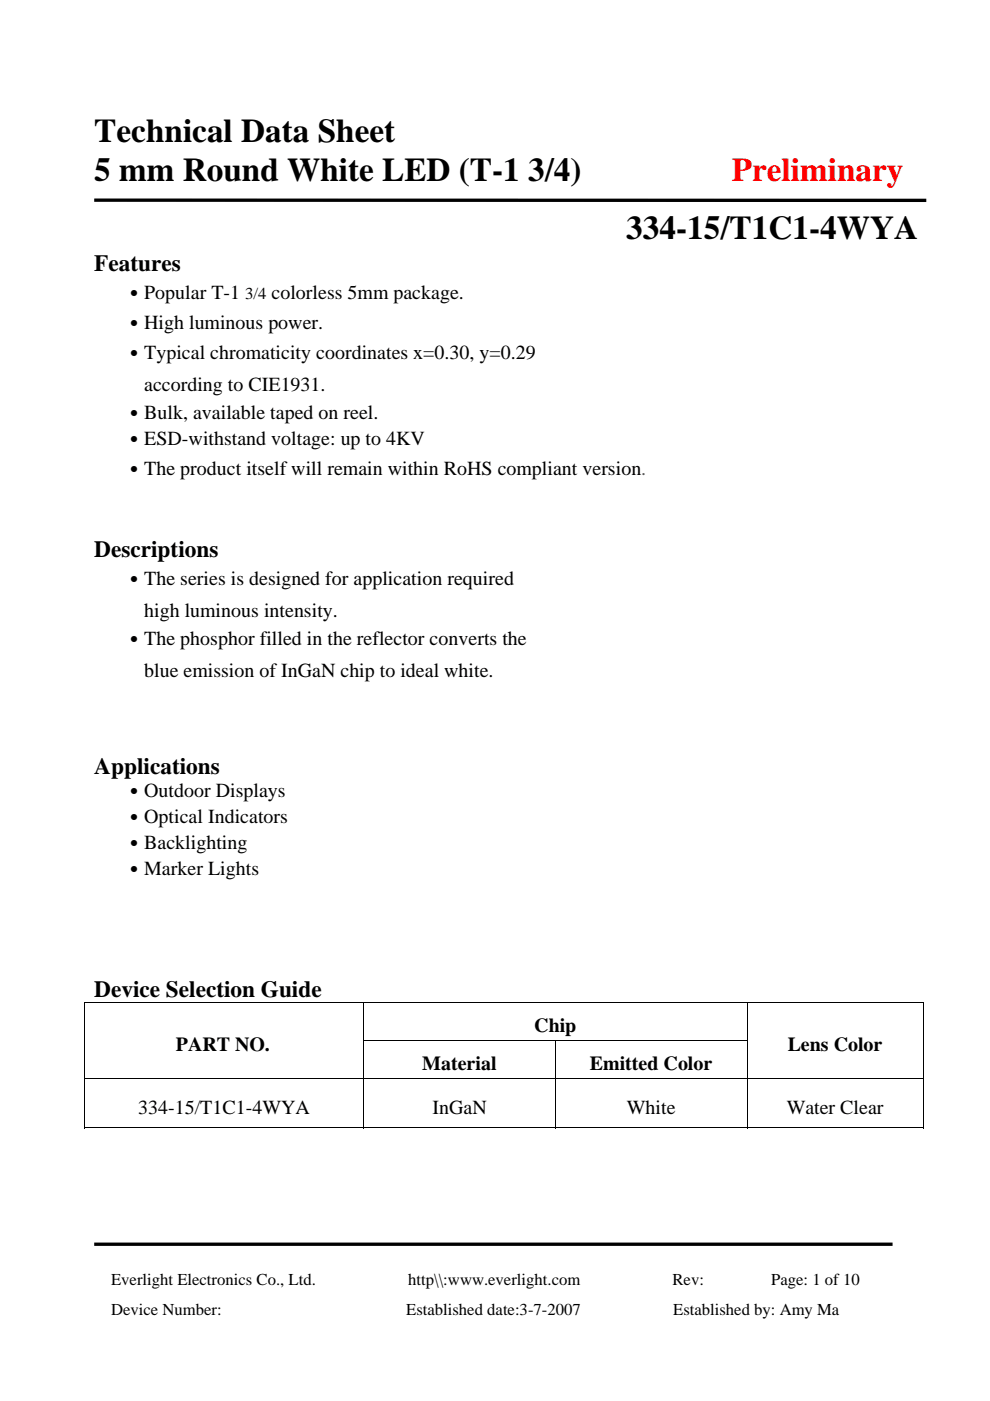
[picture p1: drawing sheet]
<svg xmlns="http://www.w3.org/2000/svg" width="210mm" height="297mm" viewBox="0 0 210 297" stroke-linecap="round" stroke-linejoin="round" font-family="sans-serif">
<defs><g id="words">
<g font-size="7">
<text x="20" y="30.2">Technical Data Sheet</text>
<text x="20" y="38.3">5 mm Round White LED (T-1 3/4)</text>
<text x="132.8" y="50.7">334-15/T1C1-4WYA</text>
</g>
<text font-size="7" fill="#f00" x="155.2" y="38.3">Preliminary</text>
<g font-size="4.9">
<text x="20" y="57.5">Features</text>
<text x="20" y="118">Descriptions</text>
<text x="20" y="164">Applications</text>
<text x="20" y="211.4">Device Selection Guide</text>
</g>
<g font-size="4.2">
<text x="26.4" y="63.4">․Popular T-1</text>
<text x="57.6" y="63.4">colorless 5mm package.</text>
<text x="26.4" y="69.7">․High luminous power.</text>
<text x="26.4" y="76.1">․Typical chromaticity coordinates x=0.30, y=0.29</text>
<text x="30.6" y="83">according to CIE1931.</text>
<text x="26.4" y="88.8">․Bulk, available taped on reel.</text>
<text x="26.4" y="94.3">․ESD-withstand voltage: up to 4KV</text>
<text x="26.4" y="100.6">․The product itself will remain within RoHS compliant version.</text>
<text x="26.4" y="124">․The series is designed for application required</text>
<text x="30.6" y="130.8">high luminous intensity.</text>
<text x="26.4" y="136.7">․The phosphor filled in the reflector converts the</text>
<text x="30.6" y="143.5">blue emission of InGaN chip to ideal white.</text>
<text x="26.4" y="169.1">․Outdoor Displays</text>
<text x="26.4" y="174.6">․Optical Indicators</text>
<text x="26.4" y="180.1">․Backlighting</text>
<text x="26.4" y="185.6">․Marker Lights</text>
<text x="113.3" y="218.8">Chip</text>
<text x="37.3" y="222.8">PART NO.</text>
<text x="89.6" y="226.9">Material</text>
<text x="125.1" y="226.9">Emitted Color</text>
<text x="167.1" y="222.8">Lens Color</text>
<text x="29.3" y="236.1">334-15/T1C1-4WYA</text>
<text x="91.7" y="236.1">InGaN</text>
<text x="133" y="236.1">White</text>
<text x="166.9" y="236.1">Water Clear</text>
</g>
<g font-size="3.5">
<text x="52" y="63.4">3/4</text>
<text x="23.6" y="272.4">Everlight Electronics Co., Ltd.</text>
<text x="86.6" y="272.4">http\\:www.everlight.com</text>
<text x="142.6" y="272.4">Rev:</text>
<text x="163.6" y="272.4">Page: 1 of 10</text>
<text x="23.6" y="278.7">Device Number:</text>
<text x="86.2" y="278.7">Established date:3-7-2007</text>
<text x="142.8" y="278.7">Established by: Amy Ma</text>
</g>
</g></defs>
<path d="M20 42.4l176.5 .1M20 263.8h169.3" fill="none" stroke="#000" stroke-width=".71" stroke-linecap="butt"/>
<path d="M17.8 212.5h.2v.1h-.2zM195.7 212.5h.2v.1h-.2zM17.8 220.5h.2v.2h-.2zM195.7 220.5h.2v.2h-.2zM195.7 239h.2v.2h-.2z" fill="#000"/>
<g fill="none" stroke="#000" stroke-width=".21">
<path d="M17.8 212.6h178.1M17.9 212.6v7.9M77.2 212.6v7.9M158.5 212.6v7.9M195.8 212.6v7.9M17.8 228.7h178.1M17.8 239.1h59.3M17.9 220.7v7.9M17.9 228.8v10.4M77.1 220.6h81.4M77.2 220.7v7.9M77.2 228.8v10.4"/>
<path d="M77.2 239.1h40.5M117.8 220.7v7.9M117.8 228.8v10.4M117.9 239.1h40.5M158.5 220.7v7.9M158.5 228.8v10.4M158.5 239.1h37.2M195.8 220.7v7.9M195.8 228.8v10.4"/>
</g>
<use href="#words"/>
</svg>
